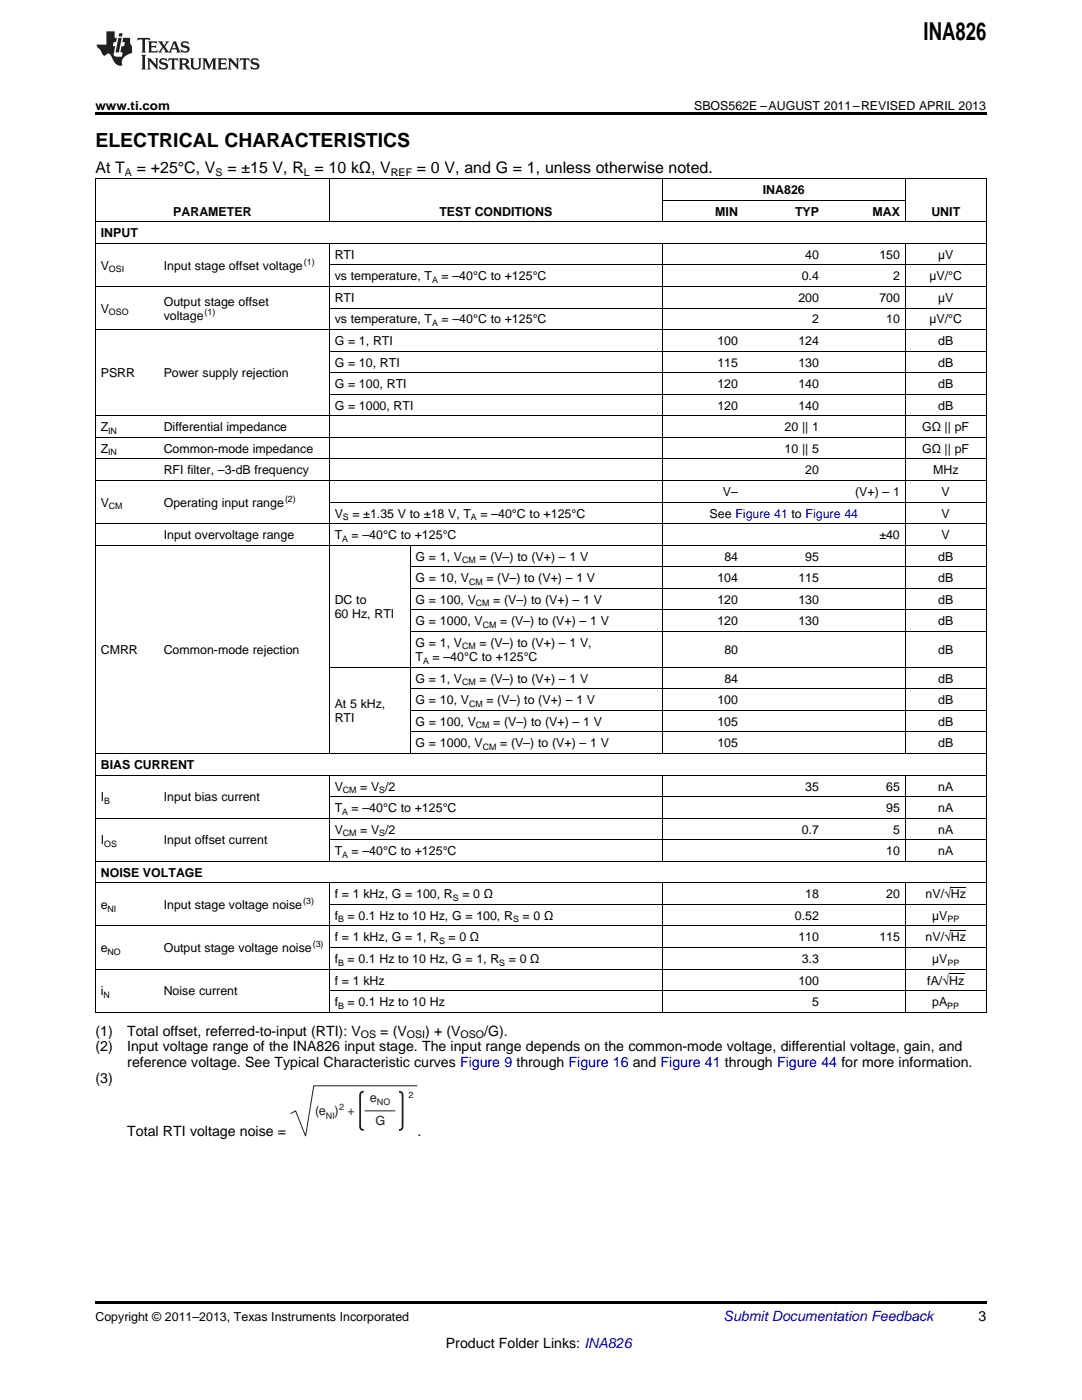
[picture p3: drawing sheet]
<svg xmlns="http://www.w3.org/2000/svg" width="216mm" height="279mm" viewBox="0 0 216 279" stroke-linecap="round" stroke-linejoin="round" font-family="sans-serif">
<defs><g id="words">
<text font-size="4.9" x="184.3" y="7.9">INA826</text>
<text font-size="3.9" x="19" y="29.3">ELECTRICAL CHARACTERISTICS</text>
<g font-size="3.2">
<text x="19" y="34.4">At T</text>
<text x="27.3" y="34.4">= +25°C, V</text>
<text x="45.4" y="34.4">= ±15 V, R = 10 kΩ, V</text>
<text x="83.2" y="34.4">= 0 V, and G = 1, unless otherwise noted.</text>
</g>
<g font-size="2.8">
<text x="19" y="206.7">(1)</text>
<text x="19" y="209.8">(2)</text>
<text x="25.4" y="206.7">Total offset, referred-to-input (RTI): V</text>
<text x="25.4" y="209.8">Input voltage range of the INA826 input stage. The input range depends on the common-mode voltage, differential voltage, gain, and</text>
<text x="75.9" y="206.7">= (V</text>
<text x="84.8" y="206.7">) + (V</text>
<text x="96.6" y="206.7">/G).</text>
<text x="25.4" y="213">reference voltage. See Typical Characteristic curves Figure 9 through Figure 16 and Figure 41 through Figure 44 for more information.</text>
<text x="19" y="216.2">(3)</text>
<text x="25.4" y="226.8">Total RTI voltage noise =</text>
<text x="83.3" y="226.8">.</text>
<text x="195.3" y="263.6">3</text>
<text x="89" y="269">Product Folder Links: INA826</text>
</g>
<text font-size="2.8" fill="#0000c8" x="144.4" y="263.6">Submit Documentation Feedback</text>
<g font-size="2.5">
<text x="19" y="21.9">www.ti.com</text>
<text x="138.5" y="21.9">SBOS562E –AUGUST 2011–REVISED APRIL 2013</text>
<text x="152.2" y="38.7">INA826</text>
<text x="20.1" y="47.3">INPUT</text>
<text x="34.6" y="43">PARAMETER</text>
<text x="87.7" y="43">TEST CONDITIONS</text>
<text x="142.7" y="43">MIN</text>
<text x="158.6" y="43">TYP</text>
<text x="174.1" y="43">MAX</text>
<text x="185.8" y="43">UNIT</text>
<text x="20.1" y="53.8">V</text>
<text x="32.7" y="53.8">Input stage offset voltage</text>
<text x="66.8" y="51.6">RTI</text>
<text x="160.7" y="51.6">40</text>
<text x="175.5" y="51.6">150</text>
<text x="187.2" y="51.6">µV</text>
<text x="66.8" y="56">vs temperature, T</text>
<text x="88.1" y="56">= –40°C to +125°C</text>
<text x="160" y="56">0.4</text>
<text x="178.2" y="56">2</text>
<text x="185.5" y="56">µV/°C</text>
<text x="20.1" y="62.4">V</text>
<text x="32.7" y="61">Output stage offset</text>
<text x="32.7" y="63.8">voltage</text>
<text x="66.8" y="60.3">RTI</text>
<text x="66.8" y="64.6">vs temperature, T</text>
<text x="88.1" y="64.6">= –40°C to +125°C</text>
<text x="159.3" y="60.3">200</text>
<text x="162.1" y="64.6">2</text>
<text x="175.5" y="60.3">700</text>
<text x="176.8" y="64.6">10</text>
<text x="185.5" y="64.6">µV/°C</text>
<text x="187.2" y="60.3">µV</text>
<text x="66.8" y="68.9">G = 1, RTI</text>
<text x="143.2" y="68.9">100</text>
<text x="159.3" y="68.9">124</text>
<text x="187.2" y="68.9">dB</text>
<text x="20.1" y="75.3">PSRR</text>
<text x="32.7" y="75.3">Power supply rejection</text>
<text x="66.8" y="73.2">G = 10, RTI</text>
<text x="66.8" y="77.5">G = 100, RTI</text>
<text x="143.2" y="73.2">115</text>
<text x="143.2" y="77.5">120</text>
<text x="159.3" y="73.2">130</text>
<text x="159.3" y="77.5">140</text>
<text x="187.2" y="73.2">dB</text>
<text x="187.2" y="77.5">dB</text>
<text x="66.8" y="81.8">G = 1000, RTI</text>
<text x="143.2" y="81.8">120</text>
<text x="159.3" y="81.8">140</text>
<text x="187.2" y="81.8">dB</text>
<text x="20.1" y="86.1">Z</text>
<text x="32.7" y="86.1">Differential impedance</text>
<text x="156.6" y="86.1">20 || 1</text>
<text x="184" y="86.1">GΩ || pF</text>
<text x="20.1" y="90.4">Z</text>
<text x="32.7" y="90.4">Common-mode impedance</text>
<text x="32.7" y="94.7">RFI filter, –3-dB frequency</text>
<text x="156.6" y="90.4">10 || 5</text>
<text x="160.7" y="94.7">20</text>
<text x="184" y="90.4">GΩ || pF</text>
<text x="186.2" y="94.7">MHz</text>
<text x="20.1" y="101.1">V</text>
<text x="32.7" y="101.1">Operating input range</text>
<text x="144.3" y="99">V–</text>
<text x="170.6" y="99">(V+) – 1</text>
<text x="187.9" y="99">V</text>
<text x="32.7" y="107.6">Input overvoltage range</text>
<text x="66.8" y="103.3">V</text>
<text x="66.8" y="107.6">T</text>
<text x="70.2" y="107.6">= –40°C to +125°C</text>
<text x="70.3" y="103.3">= ±1.35 V to ±18 V, T</text>
<text x="95.9" y="103.3">= –40°C to +125°C</text>
<text x="141.6" y="103.3">See Figure 41 to Figure 44</text>
<text x="175.5" y="107.6">±40</text>
<text x="187.9" y="103.3">V</text>
<text x="187.9" y="107.6">V</text>
<text x="82.9" y="111.9">G = 1, V</text>
<text x="95.7" y="111.9">= (V–) to (V+) – 1 V</text>
<text x="144.5" y="111.9">84</text>
<text x="160.7" y="111.9">95</text>
<text x="187.2" y="111.9">dB</text>
<text x="82.9" y="116.2">G = 10, V</text>
<text x="97.1" y="116.2">= (V–) to (V+) – 1 V</text>
<text x="143.2" y="116.2">104</text>
<text x="159.3" y="116.2">115</text>
<text x="187.2" y="116.2">dB</text>
<text x="66.8" y="120.5">DC to</text>
<text x="66.8" y="123.3">60 Hz, RTI</text>
<text x="82.9" y="120.5">G = 100, V</text>
<text x="82.9" y="124.8">G = 1000, V</text>
<text x="98.4" y="120.5">= (V–) to (V+) – 1 V</text>
<text x="99.8" y="124.8">= (V–) to (V+) – 1 V</text>
<text x="143.2" y="120.5">120</text>
<text x="143.2" y="124.8">120</text>
<text x="159.3" y="120.5">130</text>
<text x="159.3" y="124.8">130</text>
<text x="187.2" y="120.5">dB</text>
<text x="187.2" y="124.8">dB</text>
<text x="20.1" y="130.5">CMRR</text>
<text x="32.7" y="130.5">Common-mode rejection</text>
<text x="82.9" y="129.1">G = 1, V</text>
<text x="82.9" y="131.9">T</text>
<text x="86.3" y="131.9">= –40°C to +125°C</text>
<text x="95.7" y="129.1">= (V–) to (V+) – 1 V,</text>
<text x="144.5" y="130.5">80</text>
<text x="187.2" y="130.5">dB</text>
<text x="82.9" y="136.2">G = 1, V</text>
<text x="95.7" y="136.2">= (V–) to (V+) – 1 V</text>
<text x="144.5" y="136.2">84</text>
<text x="187.2" y="136.2">dB</text>
<text x="66.8" y="141.3">At 5 kHz,</text>
<text x="82.9" y="140.5">G = 10, V</text>
<text x="97.1" y="140.5">= (V–) to (V+) – 1 V</text>
<text x="143.2" y="140.5">100</text>
<text x="187.2" y="140.5">dB</text>
<text x="66.8" y="144.1">RTI</text>
<text x="82.9" y="144.9">G = 100, V</text>
<text x="82.9" y="149.2">G = 1000, V</text>
<text x="98.4" y="144.9">= (V–) to (V+) – 1 V</text>
<text x="99.8" y="149.2">= (V–) to (V+) – 1 V</text>
<text x="143.2" y="144.9">105</text>
<text x="143.2" y="149.2">105</text>
<text x="187.2" y="144.9">dB</text>
<text x="187.2" y="149.2">dB</text>
<text x="20.1" y="153.5">BIAS CURRENT</text>
<text x="20.1" y="159.9">I</text>
<text x="32.7" y="159.9">Input bias current</text>
<text x="66.8" y="157.8">V</text>
<text x="71.9" y="157.8">= V /2</text>
<text x="160.7" y="157.8">35</text>
<text x="176.8" y="157.8">65</text>
<text x="187.2" y="157.8">nA</text>
<text x="66.8" y="162.1">T</text>
<text x="66.8" y="166.4">V</text>
<text x="70.2" y="162.1">= –40°C to +125°C</text>
<text x="71.9" y="166.4">= V /2</text>
<text x="160" y="166.4">0.7</text>
<text x="176.8" y="162.1">95</text>
<text x="178.2" y="166.4">5</text>
<text x="187.2" y="162.1">nA</text>
<text x="187.2" y="166.4">nA</text>
<text x="20.1" y="168.5">I</text>
<text x="32.7" y="168.5">Input offset current</text>
<text x="66.8" y="170.7">T</text>
<text x="70.2" y="170.7">= –40°C to +125°C</text>
<text x="176.8" y="170.7">10</text>
<text x="187.2" y="170.7">nA</text>
<text x="20.1" y="175">NOISE VOLTAGE</text>
<text x="66.8" y="179.3">f = 1 kHz, G = 100, R</text>
<text x="92.3" y="179.3">= 0 Ω</text>
<text x="160.7" y="179.3">18</text>
<text x="176.8" y="179.3">20</text>
<text x="184.7" y="179.3">nV/√Hz</text>
<text x="20.1" y="181.4">e</text>
<text x="32.7" y="181.4">Input stage voltage noise</text>
<text x="66.8" y="183.6">f</text>
<text x="69.4" y="183.6">= 0.1 Hz to 10 Hz, G = 100, R</text>
<text x="104.3" y="183.6">= 0 Ω</text>
<text x="158.6" y="183.6">0.52</text>
<text x="186" y="183.6">µV</text>
<text x="20.1" y="190">e</text>
<text x="32.7" y="190">Output stage voltage noise</text>
<text x="66.8" y="187.9">f = 1 kHz, G = 1, R</text>
<text x="89.5" y="187.9">= 0 Ω</text>
<text x="159.3" y="187.9">110</text>
<text x="175.5" y="187.9">115</text>
<text x="184.7" y="187.9">nV/√Hz</text>
<text x="66.8" y="192.2">f</text>
<text x="66.8" y="196.5">f = 1 kHz</text>
<text x="69.4" y="192.2">= 0.1 Hz to 10 Hz, G = 1, R</text>
<text x="101.5" y="192.2">= 0 Ω</text>
<text x="159.3" y="196.5">100</text>
<text x="160" y="192.2">3.3</text>
<text x="185" y="196.5">fA/√Hz</text>
<text x="186" y="192.2">µV</text>
<text x="20.1" y="198.6">i</text>
<text x="32.7" y="198.6">Noise current</text>
<text x="66.8" y="200.8">f</text>
<text x="69.4" y="200.8">= 0.1 Hz to 10 Hz</text>
<text x="162.1" y="200.8">5</text>
<text x="186" y="200.8">pA</text>
<text x="19" y="263.6">Copyright © 2011–2013, Texas Instruments Incorporated</text>
</g>
<g font-size="2.5" fill="#231f20">
<text x="73.8" y="219.9">e</text>
<text x="62.8" y="222.5">(e</text>
<text x="66.8" y="222.5">) +</text>
<text x="74.9" y="224.6">G</text>
</g>
<g font-size="2.1">
<text x="24.9" y="35.1">A</text>
<text x="43" y="35.1">S</text>
<text x="60.6" y="35.1">L</text>
<text x="78" y="35.1">REF</text>
<text x="72" y="207.2">OS</text>
<text x="81.2" y="207.2">OSI</text>
<text x="91.9" y="207.2">OSO</text>
</g>
<g font-size="1.8">
<text x="60.6" y="52.8">(1)</text>
<text x="21.7" y="54.3">OSI</text>
<text x="86.2" y="56.4">A</text>
<text x="21.7" y="62.9">OSO</text>
<text x="40.8" y="62.8">(1)</text>
<text x="86.2" y="65.1">A</text>
<text x="21.6" y="86.6">IN</text>
<text x="21.6" y="90.9">IN</text>
<text x="21.7" y="101.6">CM</text>
<text x="56.9" y="100.2">(2)</text>
<text x="68.4" y="103.8">S</text>
<text x="94" y="103.8">A</text>
<text x="68.3" y="108.1">A</text>
<text x="92.2" y="112.4">CM</text>
<text x="93.6" y="116.7">CM</text>
<text x="95" y="121">CM</text>
<text x="96.3" y="125.3">CM</text>
<text x="92.2" y="129.6">CM</text>
<text x="84.4" y="132.4">A</text>
<text x="92.2" y="136.7">CM</text>
<text x="93.6" y="141">CM</text>
<text x="95" y="145.3">CM</text>
<text x="96.3" y="149.6">CM</text>
<text x="20.8" y="160.4">B</text>
<text x="68.4" y="158.3">CM</text>
<text x="75.7" y="158.3">S</text>
<text x="68.3" y="162.6">A</text>
<text x="68.4" y="166.9">CM</text>
<text x="75.7" y="166.9">S</text>
<text x="20.8" y="169">OS</text>
<text x="68.3" y="171.2">A</text>
<text x="90.3" y="179.8">S</text>
<text x="21.4" y="181.9">NI</text>
<text x="60.5" y="180.4">(3)</text>
<text x="67.5" y="184.1">B</text>
<text x="102.4" y="184.1">S</text>
<text x="189.1" y="184.1">PP</text>
<text x="21.4" y="190.5">NO</text>
<text x="62.4" y="189.1">(3)</text>
<text x="87.6" y="188.4">S</text>
<text x="67.5" y="192.7">B</text>
<text x="99.6" y="192.7">S</text>
<text x="189.1" y="192.7">PP</text>
<text x="20.6" y="199.1">N</text>
<text x="67.5" y="201.3">B</text>
<text x="189" y="201.3">PP</text>
</g>
<g font-size="1.8" fill="#231f20">
<text x="67.7" y="221.4">2</text>
<text x="75.2" y="220.6">NO</text>
<text x="81.5" y="219.1">2</text>
<text x="65" y="223.2">NI</text>
</g>
</g></defs>
<path d="M19 22.5h177.8v.5h-177.8zM19 259.7h177.8v.5h-177.8z" fill="#000"/>
<path d="M83.3 216.7h-20.7l-1.6 10-2-5-1 .5M72.8 221.7h6.1" fill="none" stroke="#231f20" stroke-width=".2"/>
<path d="M72.6 217.9h-.2a.87 .87 0 0 0-.5 1.2v4.5a2.53 2.53 0 0 0 .2 1.8l.5 .1M79.6 217.9h.2a.87 .87 0 0 1 .5 1.2v4.5a2.53 2.53 0 0 1-.2 1.8l-.5 .1" fill="none" stroke="#231f20" stroke-width=".36"/>
<g fill="none" stroke="#000" stroke-width=".2">
<path d="M19 35.6h177.8M19.1 35.7v166.4M65.7 35.7v8.6M132.1 35.7v8.6M132.2 40h48.5M180.6 35.7v8.6M196.8 35.7v166.4M19 57.2h177.8M19 48.6h177.8M19 44.3h177.8M65.7 48.6v101.8M65.7 52.9h131.1"/>
<path d="M132.1 48.6v101.8M180.6 48.6v101.8M19 65.8h177.8M65.7 78.7h131.1M65.7 74.4h131.1M65.7 70.1h131.1M65.7 61.5h131.1M19 95.9h177.8M19 91.6h177.8M19 87.3h177.8M19 83h177.8M19 108.8h177.8"/>
<path d="M19 104.5h177.8M65.7 100.2h131.1M81.8 108.9v41.5M81.9 117.4h114.9M81.9 113.1h114.9M65.7 133.2h131.1M81.9 137.5h114.9M81.9 126h114.9M81.9 121.7h114.9M19 154.7h177.8M19 150.4h177.8M65.7 154.7v17.2"/>
<path d="M65.7 159h131.1M81.9 146.1h114.9M81.9 141.8h114.9M132.1 154.7v17.2M180.6 154.7v17.2M19 176.2h177.8M19 171.9h177.8M19 163.3h177.8M65.7 176.2v25.9M65.7 167.6h131.1M132.1 176.2v25.9M180.6 176.2v25.9"/>
<path d="M19 193.4h177.8M19 184.8h177.8M65.7 197.7h131.1M65.7 189.1h131.1M65.7 180.5h131.1M19 202h177.8"/>
</g>
<g fill="#231f20">
<path d="M27.5 7.6l-.1 .5 .4-.2h.6v.1v2.1l-.2 .4h1l-.3-.4v-2.1l.1-.1h.5l.5 .2-.2-.5zM29.5 8.3l.2 .3v1.5l-.2 .4h1.8l.2-.6a1.04 1.04 0 0 1-1.3 .2v-.7h.6l.3 .2v-.6l-.3 .2h-.6v-.6l.8-.1 .4 .3-.2-.5zM31.5 8.3l.9 1.1-.9 1.1h.8l-.2-.2 .5-.7 .4 .7-.2 .2h1.5l-.1-.2 .1-.4h.9l.1 .4-.2 .2h1l-.3-.3-.7-1.9h-.5l-.9 2-.8-1 .9-1h-.8l.1 .3-.3 .5-.4-.6 .2-.2zM34.7 8.6l.4 1h-.7zM36.3 8.4a.63 .63 0 0 0-.2 .7 .63 .63 0 0 0 .6 .4l.6 .2 .1 .2a.75 .75 0 0 1-.7 .4 .75 .75 0 0 1-.6-.5l.1 .7 .1-.1a1.11 1.11 0 0 0 1.5-.6 1.13 1.13 0 0 0-1.2-.8l-.1-.4a1.04 1.04 0 0 1 1.2 .2l-.2-.5-.1 .1-.5-.2zM28.2 10.9l.2 .4v2.2l-.2 .4h1l-.3-.4v-2.2l.3-.4zM29.3 11.6l.3 .4v1.5l-.3 .4h.8l-.2-.4v-1.3l1.5 1.7v-1.9l.2-.4h-.7l.2 .4v.9l-1.1-1.3zM32 11.8a.62 .62 0 0 0-.2 .7 .62 .62 0 0 0 .6 .4l.6 .1 .1 .3a.76 .76 0 0 1-.7 .3 .76 .76 0 0 1-.6-.4l.1 .7 .1-.1a1.11 1.11 0 0 0 1.5-.6 1.13 1.13 0 0 0-1.2-.8l-.1-.4a1.04 1.04 0 0 1 1.2 .2l-.2-.6-.1 .1-.5-.1zM33.7 11.6l-.2 .6a.61 .61 0 0 1 .8-.3v1.6l-.2 .4h.9l-.2-.4v-1.6a.63 .63 0 0 1 .8 .3l-.2-.6zM35.6 11.6l.3 .4v1.5l-.3 .4h1l-.2-.2v-.8l.5 .2a.76 .76 0 0 0 1.2 .7l-1-1a.58 .58 0 0 0 .6-.5 .58 .58 0 0 0-.5-.6zM36.4 11.9h.1a.45 .45 0 0 1 .5 .1 .45 .45 0 0 1 .1 .5l-.7 .2zM37.9 11.6l.2 .2a2.17 2.17 0 0 0 .3 1.9 .99 .99 0 0 0 1.6-.6v-1.1l.2-.4h-.7l.2 .2a1.92 1.92 0 0 1-.2 1.8 .6 .6 0 0 1-.9-.5v-1.1l.2-.4zM40.4 11.6l.2 .4v1.5l-.2 .4h.7l-.2-.4v-1.4l.8 1.8 .8-1.8v1.4l-.2 .4h.9l-.2-.4v-1.5l.2-.4h-.8l-.6 1.5-.6-1.5zM43.4 11.6l.2 .4v1.5l-.2 .4h1.8l.2-.6a1.04 1.04 0 0 1-1.3 .1v-.6h.5l.4 .2v-.6l-.4 .2h-.5v-.7h.8l.3 .3-.1-.6zM45.5 11.6l.2 .4v1.5l-.2 .4h.7l-.2-.4v-1.3l1.5 1.7v-1.9l.2-.4h-.7l.2 .4v.9l-1.1-1.3zM47.9 11.6l-.1 .6a.61 .61 0 0 1 .8-.3v1.6l-.3 .4h1l-.3-.4 .1-1.6a.63 .63 0 0 1 .7 .3l-.1-.6zM50.2 11.8a.62 .62 0 0 0-.2 .7 .62 .62 0 0 0 .6 .4l.6 .1 .2 .3a.76 .76 0 0 1-.8 .3 .76 .76 0 0 1-.6-.4l.1 .7 .2-.1a1.11 1.11 0 0 0 1.5-.6 1.13 1.13 0 0 0-1.3-.8l-.1-.4a1.04 1.04 0 0 1 1.2 .2l-.1-.6-.2 .1-.5-.1z"/>
<path d="M21.2 6.3v2.6h-1.9l.1 .4 .7 .9a.91 .91 0 0 0 1 .8 .56 .56 0 0 1 .5-.3 .56 .56 0 0 1 .5 .3l.4 .8a1.53 1.53 0 0 0 1.9 1.2 1.54 1.54 0 0 1 1-2.1l.9-.3v-1.4a1.52 1.52 0 0 1-.3-1.6h-1.4l-.2 .8h.5l-.2 .8h-.4l-.2 1v.2l.4 .1-.2 .8a1.93 1.93 0 0 1-1.6-.3l.3-1.8h-.5l.2-.8h.4l.2-.8h-.4v-1.3zM23.6 7.6l-.6 2.9h.7l.6-2.9zM23.8 6.6l-.1 .7h.6l.2-.7z"/>
</g>
<path d="M189.7 177.1h3M189.4 194.3h3M189.7 185.7h3" fill="none" stroke="#000" stroke-width=".2"/>
<use href="#words"/>
</svg>
